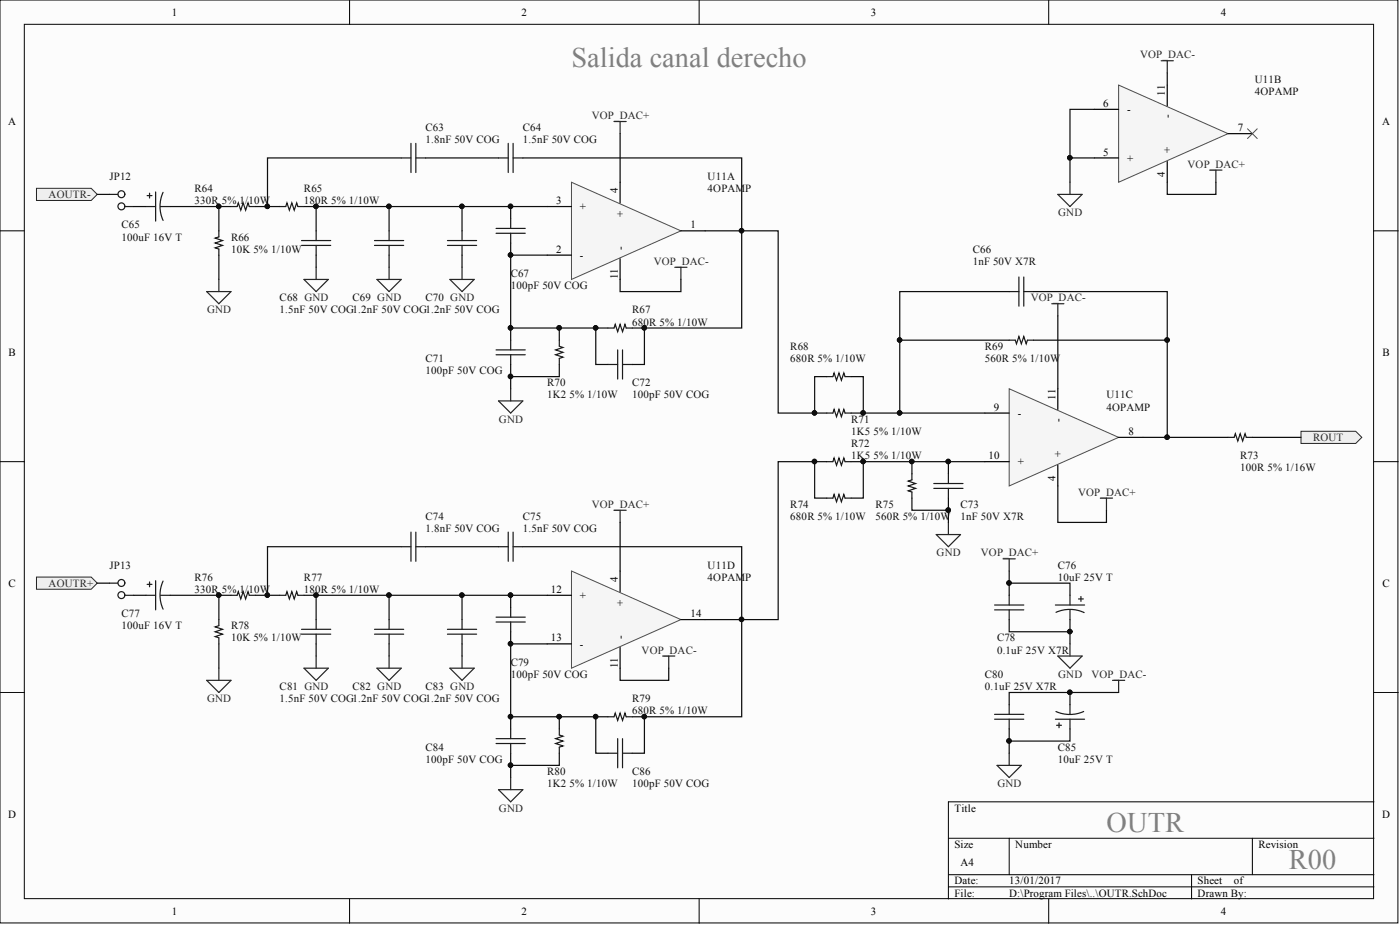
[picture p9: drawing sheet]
<svg xmlns="http://www.w3.org/2000/svg" width="292mm" height="193mm" viewBox="0 0 292 193" stroke-linecap="round" stroke-linejoin="round" font-family="sans-serif">
<defs><g id="words">
<g font-size="5.9" fill="#808080">
<text x="119.2" y="13.9">Salida canal derecho</text>
<text x="230.9" y="173.6">OUTR</text>
<text x="268.9" y="181.2">R00</text>
</g>
<g font-size="2.3">
<text x="35.9" y="3.3">1</text>
<text x="108.8" y="3.3">2</text>
<text x="181.7" y="3.3">3</text>
<text x="254.7" y="3.3">4</text>
<text x="230.2" y="22.3">6</text>
<text x="235.2" y="23.6">-</text>
<text x="243" y="20" transform="rotate(-90 243 20)">11</text>
<text x="1.7" y="26.1">A</text>
<text x="244.3" y="24.6" transform="rotate(-90 244.3 24.6)">-</text>
<text x="258.3" y="27.4">7</text>
<text x="288.4" y="26.1">A</text>
<text x="230.2" y="32.4">5</text>
<text x="235.2" y="33.7">+</text>
<text x="244.3" y="31.9" transform="rotate(-90 244.3 31.9)">+</text>
<text x="128.9" y="40.3" transform="rotate(-90 128.9 40.3)">4</text>
<text x="243" y="36.9" transform="rotate(-90 243 36.9)">4</text>
<text x="116" y="42.6">3</text>
<text x="121" y="43.8">+</text>
<text x="130.1" y="45.4" transform="rotate(-90 130.1 45.4)">+</text>
<text x="144.1" y="47.7">1</text>
<text x="116" y="52.7">2</text>
<text x="121" y="54">-</text>
<text x="130.1" y="52.2" transform="rotate(-90 130.1 52.2)">-</text>
<text x="128.9" y="58.3" transform="rotate(-90 128.9 58.3)">11</text>
<text x="1.8" y="74.3">B</text>
<text x="288.4" y="74.3">B</text>
<text x="220.2" y="83.4" transform="rotate(-90 220.2 83.4)">11</text>
<text x="207.3" y="85.7">9</text>
<text x="212.3" y="86.9">-</text>
<text x="221.5" y="87.9" transform="rotate(-90 221.5 87.9)">-</text>
<text x="206.2" y="95.8">10</text>
<text x="221.5" y="95.3" transform="rotate(-90 221.5 95.3)">+</text>
<text x="235.4" y="90.7">8</text>
<text x="212.3" y="97.1">+</text>
<text x="220.2" y="100.3" transform="rotate(-90 220.2 100.3)">4</text>
<text x="1.8" y="122.4">C</text>
<text x="114.9" y="123.7">12</text>
<text x="121" y="124.9">+</text>
<text x="128.9" y="121.4" transform="rotate(-90 128.9 121.4)">4</text>
<text x="288.4" y="122.4">C</text>
<text x="130.1" y="126.5" transform="rotate(-90 130.1 126.5)">+</text>
<text x="144.1" y="128.8">14</text>
<text x="114.9" y="133.8">13</text>
<text x="121" y="135.1">-</text>
<text x="130.1" y="133.3" transform="rotate(-90 130.1 133.3)">-</text>
<text x="128.9" y="139.4" transform="rotate(-90 128.9 139.4)">11</text>
<text x="1.7" y="170.6">D</text>
<text x="199.1" y="169.3">Title</text>
<text x="288.4" y="170.6">D</text>
<text x="199.1" y="176.9">Size</text>
<text x="211.8" y="176.9">Number</text>
<text x="262.6" y="176.9">Revision</text>
<text x="199.1" y="184.5">Date:</text>
<text x="200.4" y="180.7">A4</text>
<text x="210.6" y="184.5">13/01/2017</text>
<text x="249.9" y="184.5">Sheet</text>
<text x="257.4" y="184.5">of</text>
<text x="35.9" y="190.8">1</text>
<text x="108.8" y="190.8">2</text>
<text x="181.7" y="190.8">3</text>
<text x="199.1" y="187">File:</text>
<text x="210.6" y="187">D:\Program Files\..\OUTR.SchDoc</text>
<text x="249.9" y="187">Drawn By:</text>
<text x="254.7" y="190.8">4</text>
</g>
<g font-size="2.3" fill="#262626">
<text x="237.9" y="12.2">VOP_DAC-</text>
<text x="123.5" y="24.8">VOP_DAC+</text>
<text x="247.8" y="35">VOP_DAC+</text>
<text x="10.1" y="41.3">AOUTR-</text>
<text x="220.8" y="45.1">GND</text>
<text x="136.4" y="55.3">VOP_DAC-</text>
<text x="43.2" y="65.4">GND</text>
<text x="215" y="62.9">VOP_DAC-</text>
<text x="104.1" y="88.2">GND</text>
<text x="274" y="92">ROUT</text>
<text x="123.5" y="105.9">VOP_DAC+</text>
<text x="224.9" y="103.4">VOP_DAC+</text>
<text x="195.4" y="116.1">GND</text>
<text x="204.6" y="116.1">VOP_DAC+</text>
<text x="10.1" y="122.4">AOUTR+</text>
<text x="133.9" y="136.4">VOP_DAC-</text>
<text x="220.8" y="141.4">GND</text>
<text x="227.7" y="141.4">VOP_DAC-</text>
<text x="43.2" y="146.5">GND</text>
<text x="208.1" y="164.2">GND</text>
<text x="104.1" y="169.3">GND</text>
</g>
<g font-size="2.3" fill="#0e0e0e">
<text x="261.8" y="17.2">U11B</text>
<text x="261.8" y="19.8">4OPAMP</text>
<text x="88.8" y="27.4">C63</text>
<text x="88.8" y="29.9">1.8nF 50V COG</text>
<text x="109.1" y="27.4">C64</text>
<text x="109.1" y="29.9">1.5nF 50V COG</text>
<text x="22.8" y="37.5">JP12</text>
<text x="40.6" y="40">R64</text>
<text x="63.4" y="40">R65</text>
<text x="147.6" y="37.5">U11A</text>
<text x="147.6" y="40">4OPAMP</text>
<text x="25.4" y="47.7">C65</text>
<text x="40.6" y="42.6">330R 5% 1/10W</text>
<text x="63.4" y="42.6">180R 5% 1/10W</text>
<text x="25.4" y="50.2">100uF 16V T</text>
<text x="48.2" y="50.2">R66</text>
<text x="48.2" y="52.7">10K 5% 1/10W</text>
<text x="202.9" y="52.7">C66</text>
<text x="106.5" y="57.8">C67</text>
<text x="202.9" y="55.3">1nF 50V X7R</text>
<text x="58.3" y="62.9">C68 GND</text>
<text x="58.3" y="65.4">1.5nF 50V COG1.2nF 50V COG1.2nF 50V COG</text>
<text x="73.6" y="62.9">C69 GND</text>
<text x="88.8" y="62.9">C70 GND</text>
<text x="106.5" y="60.3">100pF 50V COG</text>
<text x="131.9" y="65.4">R67</text>
<text x="131.9" y="67.9">680R 5% 1/10W</text>
<text x="88.8" y="75.5">C71</text>
<text x="164.9" y="73">R68</text>
<text x="164.9" y="75.5">680R 5% 1/10W</text>
<text x="205.5" y="73">R69</text>
<text x="205.5" y="75.5">560R 5% 1/10W</text>
<text x="88.8" y="78.1">100pF 50V COG</text>
<text x="114.2" y="80.6">R70</text>
<text x="114.2" y="83.1">1K2</text>
<text x="118.8" y="83.1">5% 1/10W</text>
<text x="131.9" y="80.6">C72</text>
<text x="131.9" y="83.1">100pF 50V COG</text>
<text x="230.9" y="83.1">U11C</text>
<text x="177.6" y="88.2">R71</text>
<text x="230.9" y="85.7">4OPAMP</text>
<text x="177.6" y="90.7">1K5</text>
<text x="177.6" y="93.3">R72</text>
<text x="177.6" y="95.8">1K5</text>
<text x="182.2" y="90.7">5% 1/10W</text>
<text x="182.2" y="95.8">5% 1/10W</text>
<text x="258.8" y="95.8">R73</text>
<text x="258.8" y="98.3">100R 5% 1/16W</text>
<text x="164.9" y="105.9">R74</text>
<text x="182.7" y="105.9">R75</text>
<text x="200.4" y="105.9">C73</text>
<text x="88.8" y="108.5">C74</text>
<text x="88.8" y="111">1.8nF 50V COG</text>
<text x="109.1" y="108.5">C75</text>
<text x="109.1" y="111">1.5nF 50V COG</text>
<text x="164.9" y="108.5">680R 5% 1/10W</text>
<text x="182.7" y="108.5">560R 5% 1/10W</text>
<text x="200.4" y="108.5">1nF 50V X7R</text>
<text x="22.8" y="118.6">JP13</text>
<text x="147.6" y="118.6">U11D</text>
<text x="220.7" y="118.6">C76</text>
<text x="40.6" y="121.1">R76</text>
<text x="40.6" y="123.7">330R 5% 1/10W</text>
<text x="63.4" y="121.1">R77</text>
<text x="63.4" y="123.7">180R 5% 1/10W</text>
<text x="147.6" y="121.1">4OPAMP</text>
<text x="220.7" y="121.1">10uF 25V T</text>
<text x="25.4" y="128.8">C77</text>
<text x="25.4" y="131.3">100uF 16V T</text>
<text x="48.2" y="131.3">R78</text>
<text x="48.2" y="133.8">10K 5% 1/10W</text>
<text x="208" y="133.8">C78</text>
<text x="208" y="136.4">0.1uF 25V X7R</text>
<text x="58.3" y="144">C81 GND</text>
<text x="73.6" y="144">C82 GND</text>
<text x="88.8" y="144">C83 GND</text>
<text x="106.5" y="138.9">C79</text>
<text x="106.5" y="141.4">100pF 50V COG</text>
<text x="205.5" y="141.4">C80</text>
<text x="205.5" y="144">0.1uF 25V X7R</text>
<text x="58.3" y="146.5">1.5nF 50V COG1.2nF 50V COG1.2nF 50V COG</text>
<text x="131.9" y="146.5">R79</text>
<text x="131.9" y="149">680R 5% 1/10W</text>
<text x="88.8" y="156.6">C84</text>
<text x="88.8" y="159.2">100pF 50V COG</text>
<text x="114.2" y="161.7">R80</text>
<text x="131.9" y="161.7">C86</text>
<text x="220.7" y="156.6">C85</text>
<text x="220.7" y="159.2">10uF 25V T</text>
<text x="114.2" y="164.2">1K2</text>
<text x="118.8" y="164.2">5% 1/10W</text>
<text x="131.9" y="164.2">100pF 50V COG</text>
</g>
</g></defs>
<g fill="#fcfcfc" stroke="#000" stroke-width=".21">
<path d="M0 0h291.7v192.5h-291.7z"/>
<path d="M5.1 5.1h281.5v182.4h-281.5z"/>
</g>
<g fill="none" stroke="#000" stroke-width=".21">
<path d="M72.9 0v5.1M145.9 0v5.1M218.8 0v5.1M0 48.2h5.1M286.7 48.2h5M0 96.3h5.1M286.7 96.3h5M0 144.5h5.1M286.7 144.5h5M197.9 174.9h88.8M210.6 174.9v7.6M261.3 174.9v7.6"/>
<path d="M286.7 167.3h-88.8v20.2M72.9 187.5v5.1M145.9 187.5v5.1M197.9 182.5h88.8M197.9 185h88.8M218.8 187.5v5.1M248.6 182.5v5"/>
</g>
<g fill="none" stroke="#1c1c1c" stroke-width=".25">
<path d="M45.7 48.2v1.2l-.8 .3 1.5 .5-1.5 .5 1.5 .5-1.5 .5 .8 .3v1.2M48.2 43.1h1.3l.2-.8 .5 1.5 .5-1.5 .5 1.5 .6-1.5 .2 .8h1.3M58.3 43.1h1.3l.3-.8 .5 1.5 .5-1.5 .5 1.5 .5-1.5 .3 .8h1.2M103.5 73h6.1M103.5 74h6.1M106.5 71v2M106.5 74v2M126.8 68.4h1.3l.3-.7 .5 1.5 .5-1.5 .5 1.5 .5-1.5 .2 .7h1.3M126.8 76h2.1M128.9 73v6.1M129.9 73v6.1M129.9 76h2"/>
<path d="M210.6 71h1.2l.3 .7 .5-1.5 .5 1.5 .5-1.5 .5 1.5 .3-.7h1.2M190.3 98.8v1.3l-.8 .3 1.5 .5-1.5 .5 1.5 .5-1.5 .5 .8 .2v1.3M197.9 98.8v2.1M194.8 100.9h6.1M194.8 101.9h6.1M197.9 101.9v2M207.5 126.2h6.1M207.5 127.2h6.1M210.6 124.2v2M210.6 127.2v2.1M220.2 126.2h6.1M220.3 127.7a7 7 0 0 1 5.9 .1"/>
<path d="M223.2 124.2v2M223.2 127.2v2.1M225 124.9h1M225.5 124.4v1.1M207.5 149h6.1M207.5 150h6.1M210.6 147v2M210.6 150v2.1M220.2 150h6.1M220.5 151.3h1M221 150.8v1M223.2 147v2"/>
<path d="M223.2 150v2.1M226.1 148.4a7 7 0 0 1-5.8 0"/>
</g>
<g fill="none" stroke="#262626" stroke-width=".25">
<path d="M128.1 25.3h2.5M129.4 25.3v2.6M45.7 58.3v2.5M78.6 58.3h5.1l-2.5 2.5zM81.2 55.8v2.5M140.8 55.8h2.5M142.1 55.8v2.5M43.1 60.8h5.1l-2.5 2.6zM219.4 63.4h2.6M220.7 63.4v2.5M104 83.6h5.1l-2.6 2.6zM106.5 81.1v2.5"/>
<path d="M128.1 106.4h2.5M129.4 106.4v2.6M195.3 111.5h5.1l-2.5 2.6zM197.9 109v2.5M209.3 116.6h2.5M210.6 116.6v2.5M229.6 103.9h2.5M230.9 103.9v2.5M45.7 139.4v2.5M78.6 139.4h5.1l-2.5 2.5zM81.2 136.9v2.5M138.3 136.9h2.5"/>
<path d="M139.5 136.9v2.5M220.7 136.9h5.1l-2.6 2.5zM223.2 134.3v2.6M43.1 141.9h5.1l-2.5 2.6zM208 159.7h5.1l-2.5 2.5zM210.6 157.1v2.6M232.1 141.9h2.6M233.4 141.9v2.6M104 164.7h5.1l-2.6 2.6zM106.5 162.2v2.5"/>
</g>
<g fill="#f0f0f0" stroke="#262626" stroke-width=".21">
<path d="M271.4 90h11.5l1.2 1.2-1.2 1.3h-11.5z" fill-rule="evenodd"/>
<path d="M7.6 120.4h11.4l1.3 1.3-1.3 1.2h-11.4z" fill-rule="evenodd"/>
<path d="M7.6 39.3h11.4l1.3 1.3-1.3 1.2h-11.4z" fill-rule="evenodd"/>
</g>
<g fill="none" stroke="#1c1c1c" stroke-width=".25">
<path d="M83.7 33h2M85.7 29.9v6.1M86.8 33h2M86.8 29.9v6.1M104 33h2M106 29.9v6.1M107.1 29.9v6.1M107.1 33h2M30.4 43.1h2.1M30.7 40.8h1M31.2 40.3v1M32.5 40v6.1"/>
<path d="M33.5 43.1h2M34 40.1a7 7 0 0 0 0 5.9M62.9 51.2h6.1M62.9 50.2h6.1M66 48.2v2M66 51.2v2M78.1 51.2h6.1M78.1 50.2h6.1M81.2 48.2v2M81.2 51.2v2M93.4 51.2h6M93.4 50.2h6"/>
<path d="M96.4 48.2v2M96.4 51.2v2M103.5 47.7h6.1M103.5 48.7h6.1M106.5 45.6v2.1M106.5 48.7v2M212.6 57.8v6.1M213.6 57.8v6.1M116.7 71v1.2l.8 .3-1.6 .5 1.6 .5-1.6 .5 1.6 .5-.8 .3v1.2M172.5 78.6h1.3l.2-.8 .5 1.5 .5-1.5 .6 1.5 .5-1.5 .2 .8h1.3M210.6 60.8h2M213.6 60.8h2"/>
<path d="M172.5 86.2h1.3l.2-.8 .5 1.5 .5-1.5 .6 1.5 .5-1.5 .2 .8h1.3M172.5 96.3h1.3l.2-.7 .5 1.5 .5-1.5 .6 1.5 .5-1.5 .2 .7h1.3M256.2 91.2h1.3l.2-.7 .6 1.5 .5-1.5 .5 1.5 .5-1.5 .2 .7h1.3M83.7 114.1h2M85.7 111v6.1M86.8 114.1h2M86.8 111v6.1M104 114.1h2M106 111v6.1M107.1 111v6.1M107.1 114.1h2M172.5 103.9h1.3l.2-.7 .5 1.5 .5-1.5 .6 1.5 .5-1.5 .2 .7h1.3"/>
<path d="M30.4 124.2h2.1M30.7 121.9h1M31.2 121.4v1M32.5 121.1v6.1M33.5 124.2h2M34 121.2a7 7 0 0 0 0 5.9M45.7 129.3v1.2l-.8 .3 1.5 .5-1.5 .5 1.5 .5-1.5 .5 .8 .3v1.2M48.2 124.2h1.3l.2-.8 .5 1.5 .5-1.5 .5 1.5 .6-1.5 .2 .8h1.3M58.3 124.2h1.3l.3-.8 .5 1.5 .5-1.5 .5 1.5 .5-1.5 .3 .8h1.2M62.9 132.3h6.1M62.9 131.3h6.1M66 129.3v2"/>
<path d="M66 132.3v2M78.1 132.3h6.1M78.1 131.3h6.1M81.2 129.3v2M81.2 132.3v2M93.4 132.3h6M93.4 131.3h6M96.4 129.3v2M96.4 132.3v2M103.5 128.8h6.1M103.5 129.8h6.1M106.5 126.7v2.1"/>
<path d="M106.5 129.8v2M103.5 154.1h6.1M103.5 155.1h6.1M106.5 152.1v2M106.5 155.1v2M116.7 152.1v1.2l.8 .3-1.6 .5 1.6 .5-1.6 .5 1.6 .5-.8 .3v1.2M126.8 149.5h1.3l.3-.7 .5 1.5 .5-1.5 .5 1.5 .5-1.5 .2 .7h1.3M126.8 157.1h2.1M128.9 154.1v6.1M129.9 154.1v6.1M129.9 157.1h2"/>
</g>
<g fill="none" stroke="#0e0e0e" stroke-width=".25">
<path d="M83.7 33h-27.9v10.1M88.8 33h15.2M109.1 33h45.6v15.2h-7.6M129.4 27.9v10.1M35.5 43.1h10.2v5.1M45.7 53.2v5.1M45.7 43.1h2.5M53.3 43.1h5M66 43.1v5.1M66 53.2v2.6M81.2 43.1v5.1M81.2 53.2v2.6"/>
<path d="M96.4 43.1v5.1M96.4 53.2v2.6M106.5 50.7v2.5h7.7M106.5 53.2v17.8M106.5 43.1v2.5M129.4 58.3v2.5h12.7v-2.5M106.5 68.4h10.2v2.6M106.5 76v2.6h10.2v-2.6M106.5 78.6v2.5M116.7 68.4h10.1M124.3 68.4v7.6h2.5M131.9 68.4h2.6v7.6h-2.6"/>
<path d="M134.5 68.4h20.2v-20.2h7.7v38h7.6M172.5 78.6h-2.5v7.6h2.5M177.6 78.6h2.5v7.6M210.6 71h-22.9v15.2M210.6 60.8h-22.9v10.2M215.6 60.8h27.9v30.4M215.6 71h27.9M220.7 65.9v15.2M170 96.3h-7.6v33h-7.7v20.2h-20.2M172.5 96.3h-2.5v7.6h2.5M180.1 96.3v7.6h-2.5M190.3 96.3v2.5"/>
<path d="M197.9 96.3v2.5M261.3 91.2h10.1M83.7 114.1h-27.9v10.1M88.8 114.1h15.2M109.1 114.1h45.6v15.2h-7.6M129.4 109v10.1M190.3 103.9v2.5h7.6v-2.5M197.9 106.4v2.6M210.6 119.1v2.6M220.7 101.4v7.6h10.2v-2.6M35.5 124.2h10.2v5.1M45.7 134.3v5.1"/>
<path d="M45.7 124.2h2.5M53.3 124.2h5M63.4 124.2h43.1M66 124.2v5.1M66 134.3v2.6M81.2 124.2v5.1M81.2 134.3v2.6M96.4 124.2v5.1M96.4 134.3v2.6M106.5 131.8v2.5h7.7M106.5 134.3v17.8M114.2 124.2h-7.7v2.5"/>
<path d="M129.4 139.4v2.5h10.1v-2.5M210.6 129.3v2.5h12.6v-2.5M210.6 124.2v-2.5h12.6v2.5M223.2 131.8v2.5M106.5 149.5h10.2v2.6M106.5 157.1v2.6h10.2v-2.6M106.5 159.7v2.5M116.7 149.5h10.1M124.3 149.5v7.6h2.5M131.9 149.5h2.6v7.6h-2.6M210.6 147v-2.5h12.6v2.5M210.6 152.1v2.5h12.6v-2.5"/>
<path d="M210.6 154.6v2.5M223.2 144.5h10.2"/>
</g>
<g fill="#0e0e0e" stroke="#0e0e0e" stroke-width=".21">
<circle cx="106.5" cy="53.2" r=".47"/>
<circle cx="106.5" cy="43.1" r=".47"/>
<circle cx="106.5" cy="68.4" r=".47"/>
<circle cx="116.7" cy="68.4" r=".47"/>
<circle cx="106.5" cy="78.5" r=".47"/>
<circle cx="124.3" cy="68.4" r=".47"/>
<circle cx="134.4" cy="68.4" r=".47"/>
<circle cx="106.5" cy="124.2" r=".47"/>
<circle cx="106.5" cy="134.3" r=".47"/>
<circle cx="116.7" cy="149.5" r=".47"/>
<circle cx="106.5" cy="149.5" r=".47"/>
<circle cx="106.5" cy="159.6" r=".47"/>
<circle cx="124.3" cy="149.5" r=".47"/>
<circle cx="134.4" cy="149.5" r=".47"/>
<circle cx="197.8" cy="96.3" r=".47"/>
<circle cx="190.2" cy="96.3" r=".47"/>
<circle cx="187.7" cy="86.1" r=".47"/>
<circle cx="187.7" cy="70.9" r=".47"/>
<circle cx="197.8" cy="106.4" r=".47"/>
<circle cx="243.5" cy="70.9" r=".47"/>
<circle cx="223.2" cy="131.8" r=".47"/>
<circle cx="210.5" cy="121.6" r=".47"/>
<circle cx="223.2" cy="144.4" r=".47"/>
<circle cx="210.5" cy="154.6" r=".47"/>
<circle cx="55.8" cy="43.1" r=".47"/>
<circle cx="45.6" cy="43.1" r=".47"/>
<circle cx="81.1" cy="43.1" r=".47"/>
<circle cx="45.6" cy="124.2" r=".47"/>
<circle cx="81.1" cy="124.2" r=".47"/>
<circle cx="55.8" cy="124.2" r=".47"/>
<circle cx="243.5" cy="91.2" r=".47"/>
<circle cx="180.1" cy="86.1" r=".47"/>
<circle cx="169.9" cy="86.1" r=".47"/>
<circle cx="180.1" cy="96.3" r=".47"/>
<circle cx="169.9" cy="96.3" r=".47"/>
<circle cx="154.7" cy="129.2" r=".47"/>
<circle cx="154.7" cy="48.1" r=".47"/>
<circle cx="96.4" cy="43.1" r=".47"/>
<circle cx="65.9" cy="43.1" r=".47"/>
<circle cx="96.4" cy="124.2" r=".47"/>
<circle cx="65.9" cy="124.2" r=".47"/>
</g>
<path d="M63.4 58.3h5.1l-2.5 2.5zM66 55.8v2.5M93.9 58.3h5l-2.5 2.5zM96.4 55.8v2.5M63.4 139.4h5.1l-2.5 2.5zM66 136.9v2.5M93.9 139.4h5l-2.5 2.5zM96.4 136.9v2.5" fill="none" stroke="#262626" stroke-width=".25"/>
<path d="M119.2 119.1l22.9 10.2-22.9 10.1z" fill="#f5f5f5" stroke="#4c4c4c" stroke-width=".21"/>
<path d="M129.4 119.1v4.3M114.2 134.3h5M114.2 124.2h5M129.4 135.1v4.3M142.1 129.3h5" fill="none" stroke="#000" stroke-width=".25"/>
<path d="M233.4 17.7l22.8 10.2-22.8 10.1z" fill="#f5f5f5" stroke="#4c4c4c" stroke-width=".21"/>
<path d="M243.5 17.7v4.4M228.3 22.8h5.1M228.3 33h5.1M243.5 33.7v4.3M256.2 27.9h5.1" fill="none" stroke="#000" stroke-width=".25"/>
<path d="M177.6 96.3h27.9M177.6 86.2h27.9M238.5 91.2h17.7" fill="none" stroke="#0e0e0e" stroke-width=".25"/>
<g fill="#0e0e0e" stroke="#0e0e0e" stroke-width=".21">
<circle cx="180.1" cy="96.3" r=".47"/>
<circle cx="190.2" cy="96.3" r=".47"/>
<circle cx="197.8" cy="96.3" r=".47"/>
<circle cx="180.1" cy="86.1" r=".47"/>
<circle cx="187.7" cy="86.1" r=".47"/>
<circle cx="243.5" cy="91.2" r=".47"/>
</g>
<path d="M210.6 81.1l22.8 10.1-22.8 10.2z" fill="#f5f5f5" stroke="#4c4c4c" stroke-width=".21"/>
<path d="M205.5 86.2h5.1M205.5 96.3h5.1M220.7 81.1v4.3M220.7 97.1v4.3M233.4 91.2h5.1" fill="none" stroke="#000" stroke-width=".25"/>
<path d="M243.5 15.2v2.5M223.2 33v5M228.3 22.8h-5.1v10.2h5.1M243.5 38v2.6h10.2v-2.6" fill="none" stroke="#0e0e0e" stroke-width=".25"/>
<circle cx="223.2" cy="32.9" r=".47" fill="#0e0e0e" stroke="#0e0e0e" stroke-width=".21"/>
<path d="M242.3 12.7h2.5M243.5 12.7v2.5M223.2 38v2.6M252.4 35.5h2.6M253.7 35.5v2.5M220.7 40.6h5.1l-2.6 2.5z" fill="none" stroke="#262626" stroke-width=".25"/>
<path d="M260.3 26.9l2 2M262.3 26.9l-2 2" fill="none" stroke="#4c4c4c" stroke-width=".21"/>
<path d="M119.2 38l22.9 10.2-22.9 10.1z" fill="#f5f5f5" stroke="#4c4c4c" stroke-width=".21"/>
<path d="M129.4 38v4.3M114.2 53.2h5M114.2 43.1h5M129.4 54v4.3M142.1 48.2h5" fill="none" stroke="#000" stroke-width=".25"/>
<path d="M20.3 40.6h2.5M27.9 43.1h2.5M63.4 43.1h50.8M20.3 121.7h2.5M27.9 124.2h2.5" fill="none" stroke="#0e0e0e" stroke-width=".25"/>
<g fill="#0e0e0e" stroke="#0e0e0e" stroke-width=".21">
<circle cx="65.9" cy="43.1" r=".47"/>
<circle cx="81.1" cy="43.1" r=".47"/>
<circle cx="96.4" cy="43.1" r=".47"/>
<circle cx="106.5" cy="43.1" r=".47"/>
</g>
<g fill="none" stroke="#1c1c1c" stroke-width=".25">
<path d="M22.8 40.6h1.8M26.1 43.1h1.8M22.8 121.7h1.8M26.1 124.2h1.8"/>
<circle cx="25.3" cy="40.5" r=".72"/>
<circle cx="25.3" cy="43.1" r=".72"/>
<circle cx="25.3" cy="121.6" r=".72"/>
<circle cx="25.3" cy="124.2" r=".72"/>
</g>
<use href="#words"/>
</svg>
